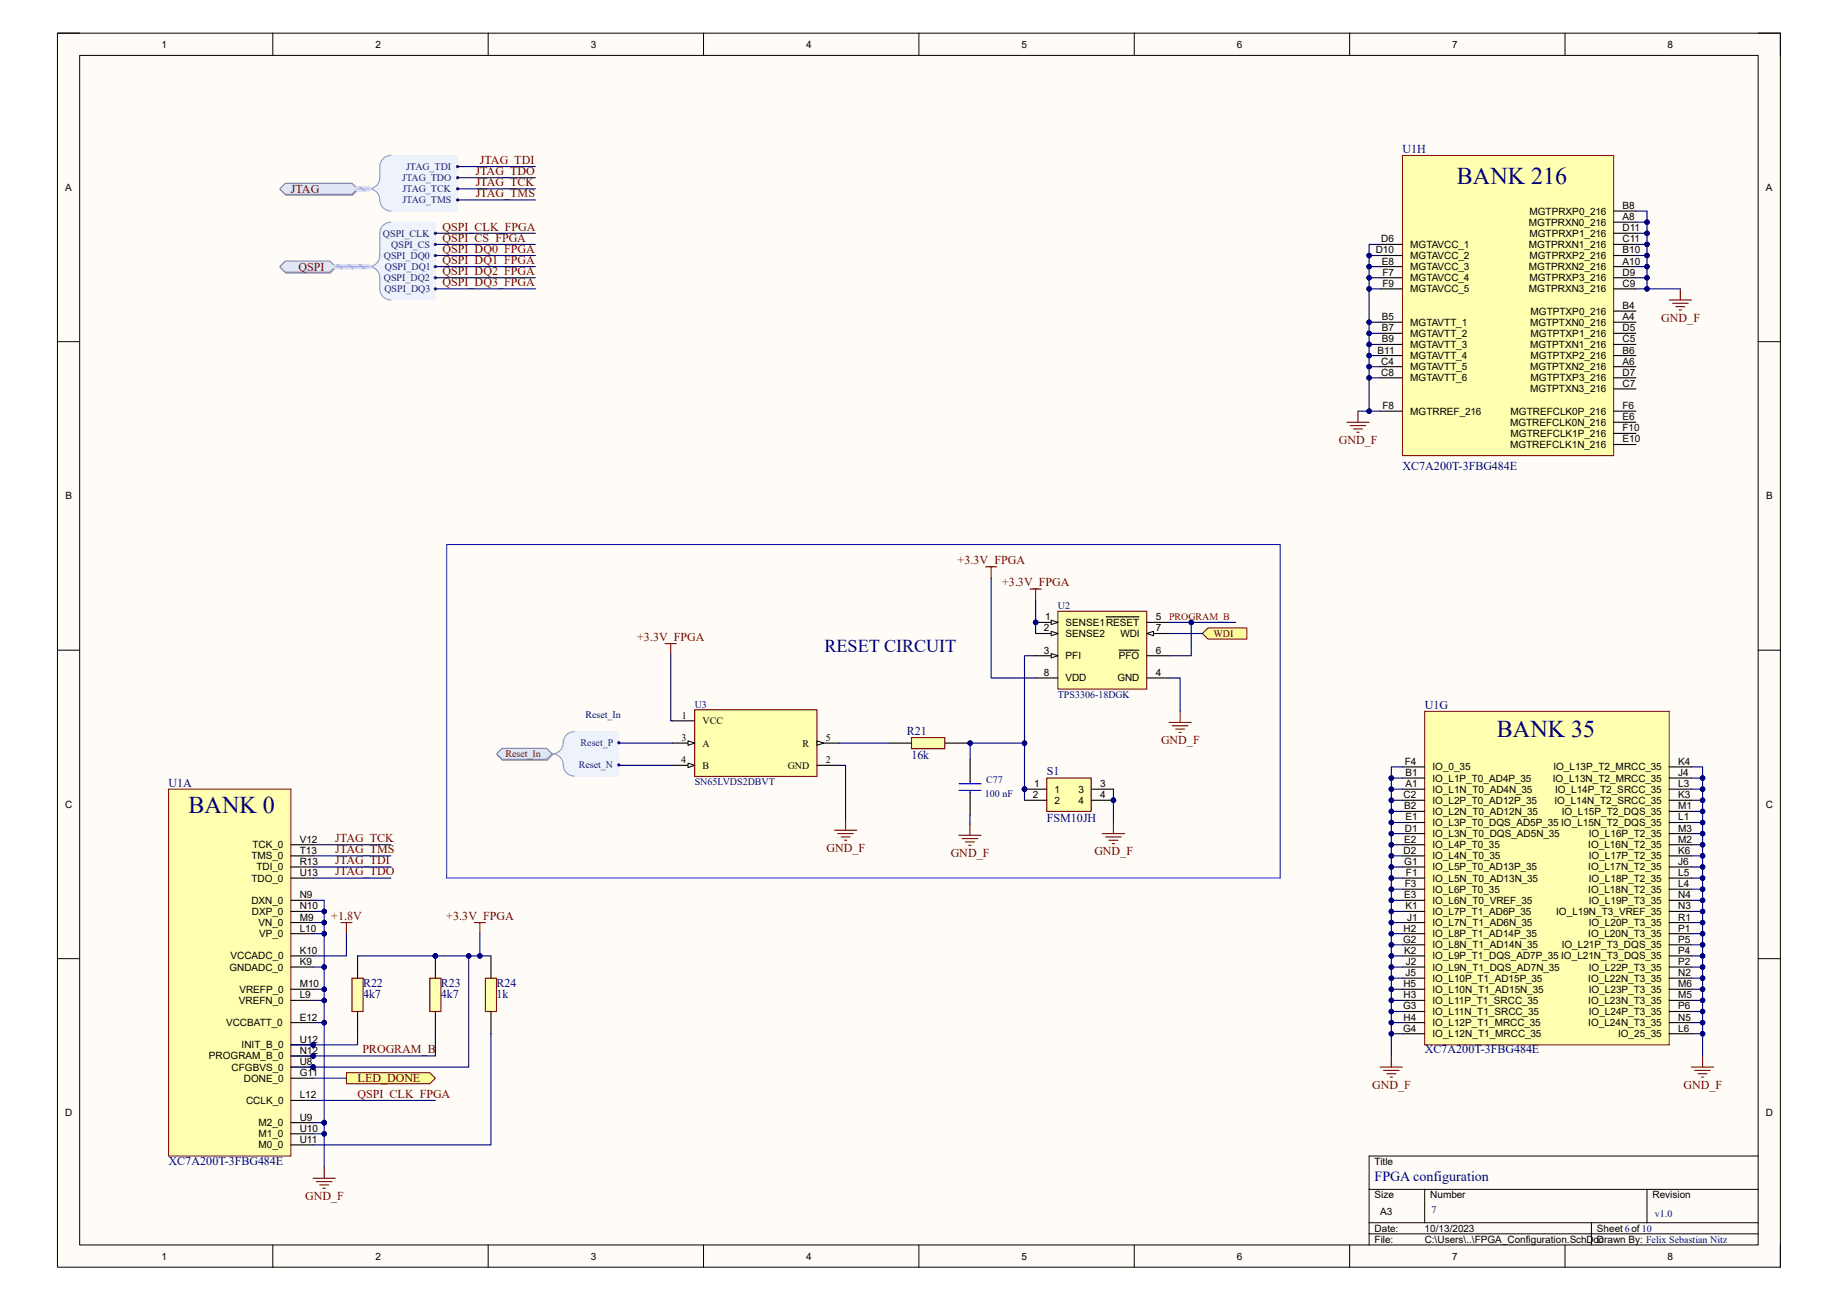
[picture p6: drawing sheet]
<svg xmlns="http://www.w3.org/2000/svg" width="420mm" height="297mm" viewBox="0 0 420 297" stroke-linecap="round" stroke-linejoin="round" font-family="sans-serif">
<defs><g id="words">
<g font-size="5.5" fill="#000080">
<text x="332.9" y="42">BANK 216</text>
<text x="342.1" y="168.4">BANK 35</text>
<text x="43.1" y="185.7">BANK 0</text>
</g>
<text font-size="4.1" fill="#000080" x="188.4" y="148.9">RESET CIRCUIT</text>
<text font-size="3.2" fill="#000080" x="314.1" y="269.8">FPGA configuration</text>
<g font-size="2.8" fill="#000080">
<text x="320.5" y="34.9">U1H</text>
<text x="320.5" y="107.3">XC7A200T-3FBG484E</text>
<text x="325.5" y="161.9">U1G</text>
<text x="207.2" y="167.9">R21</text>
<text x="208.3" y="173.5">16k</text>
<text x="38.5" y="179.7">U1A</text>
<text x="239.2" y="177.2">S1</text>
<text x="239.2" y="187.8">FSM10JH</text>
<text x="83" y="228">4k7</text>
<text x="83" y="225.4">R22</text>
<text x="100.8" y="228">4k7</text>
<text x="100.8" y="225.4">R23</text>
<text x="113.5" y="228">1k</text>
<text x="113.5" y="225.4">R24</text>
<text x="325.5" y="240.7">XC7A200T-3FBG484E</text>
<text x="38.5" y="266.1">XC7A200T-3FBG484E</text>
</g>
<g font-size="2.8" fill="#800000">
<text x="108.7" y="40">JTAG_TDO</text>
<text x="109.6" y="37.5">JTAG_TDI</text>
<text x="66.5" y="44.1">JTAG</text>
<text x="108.7" y="45.1">JTAG_TMS</text>
<text x="108.7" y="42.5">JTAG_TCK</text>
<text x="101.1" y="52.7">QSPI_CLK_FPGA</text>
<text x="101.1" y="57.8">QSPI_DQ0_FPGA</text>
<text x="101.1" y="55.2">QSPI_CS_FPGA</text>
<text x="68.2" y="61.8">QSPI</text>
<text x="101.1" y="60.3">QSPI_DQ1_FPGA</text>
<text x="101.1" y="62.9">QSPI_DQ2_FPGA</text>
<text x="101.1" y="65.4">QSPI_DQ3_FPGA</text>
<text x="379.6" y="73.5">GND_F</text>
<text x="305.9" y="101.5">GND_F</text>
<text x="218.8" y="128.9">+3.3V_FPGA</text>
<text x="229" y="134">+3.3V_FPGA</text>
<text x="145.6" y="146.5">+3.3V_FPGA</text>
<text x="265.3" y="170.1">GND_F</text>
<text x="76.6" y="194.9">JTAG_TMS</text>
<text x="76.6" y="197.5">JTAG_TDI</text>
<text x="76.6" y="192.4">JTAG_TCK</text>
<text x="188.8" y="194.7">GND_F</text>
<text x="217.3" y="195.8">GND_F</text>
<text x="250.1" y="195.5">GND_F</text>
<text x="76.6" y="200">JTAG_TDO</text>
<text x="75.7" y="210.2">+1.8V</text>
<text x="102" y="210.2">+3.3V_FPGA</text>
<text x="82.8" y="240.7">PROGRAM_B</text>
<text x="81.7" y="250.8">QSPI_CLK_FPGA</text>
<text x="81.7" y="247.3">LED_DONE</text>
<text x="313.6" y="248.8">GND_F</text>
<text x="384.7" y="248.8">GND_F</text>
<text x="69.7" y="274.2">GND_F</text>
</g>
<g font-size="2.3">
<text x="36.9" y="10.9">1</text>
<text x="85.8" y="10.9">2</text>
<text x="135" y="10.9">3</text>
<text x="184.2" y="10.9">4</text>
<text x="233.4" y="10.9">5</text>
<text x="282.6" y="10.9">6</text>
<text x="331.9" y="10.9">7</text>
<text x="381" y="10.9">8</text>
<text x="14.9" y="43.6">A</text>
<text x="370.8" y="47.8">B8</text>
<text x="403.5" y="43.6">A</text>
<text x="349.4" y="51.6">MGTPRXN0_216</text>
<text x="349.5" y="49">MGTPRXP0_216</text>
<text x="370.8" y="50.3">A8</text>
<text x="370.8" y="52.8">D11</text>
<text x="314.4" y="57.9">D10</text>
<text x="315.6" y="55.4">D6</text>
<text x="322.2" y="56.6">MGTAVCC_1</text>
<text x="322.2" y="59.2">MGTAVCC_2</text>
<text x="349.4" y="56.6">MGTPRXN1_216</text>
<text x="349.5" y="59.2">MGTPRXP2_216</text>
<text x="349.5" y="54.1">MGTPRXP1_216</text>
<text x="370.8" y="57.9">B10</text>
<text x="370.8" y="55.4">C11</text>
<text x="315.8" y="60.5">E8</text>
<text x="315.9" y="63">F7</text>
<text x="315.9" y="65.5">F9</text>
<text x="322.2" y="61.7">MGTAVCC_3</text>
<text x="322.2" y="64.3">MGTAVCC_4</text>
<text x="349.4" y="61.7">MGTPRXN2_216</text>
<text x="349.5" y="64.3">MGTPRXP3_216</text>
<text x="370.8" y="60.5">A10</text>
<text x="370.8" y="65.5">C9</text>
<text x="370.8" y="63">D9</text>
<text x="322.2" y="66.8">MGTAVCC_5</text>
<text x="349.4" y="66.8">MGTPRXN3_216</text>
<text x="349.8" y="71.9">MGTPTXP0_216</text>
<text x="370.8" y="70.6">B4</text>
<text x="315.7" y="73.2">B5</text>
<text x="315.8" y="75.7">B7</text>
<text x="322.2" y="74.4">MGTAVTT_1</text>
<text x="322.2" y="77">MGTAVTT_2</text>
<text x="349.6" y="74.4">MGTPTXN0_216</text>
<text x="349.8" y="77">MGTPTXP1_216</text>
<text x="370.8" y="73.2">A4</text>
<text x="370.8" y="75.7">D5</text>
<text x="314.8" y="80.8">B11</text>
<text x="315.6" y="83.3">C4</text>
<text x="315.8" y="78.2">B9</text>
<text x="322.2" y="79.5">MGTAVTT_3</text>
<text x="322.2" y="82">MGTAVTT_4</text>
<text x="349.6" y="79.5">MGTPTXN1_216</text>
<text x="349.8" y="82">MGTPTXP2_216</text>
<text x="370.8" y="83.3">A6</text>
<text x="370.8" y="80.8">B6</text>
<text x="370.8" y="78.2">C5</text>
<text x="315.6" y="85.9">C8</text>
<text x="322.2" y="84.6">MGTAVTT_5</text>
<text x="322.2" y="87.1">MGTAVTT_6</text>
<text x="349.6" y="84.6">MGTPTXN2_216</text>
<text x="349.6" y="89.7">MGTPTXN3_216</text>
<text x="349.8" y="87.1">MGTPTXP3_216</text>
<text x="370.8" y="88.4">C7</text>
<text x="370.8" y="85.9">D7</text>
<text x="315.9" y="93.5">F8</text>
<text x="322.2" y="94.7">MGTRREF_216</text>
<text x="345.2" y="94.7">MGTREFCLK0P_216</text>
<text x="370.8" y="93.5">F6</text>
<text x="345.1" y="97.3">MGTREFCLK0N_216</text>
<text x="345.2" y="99.8">MGTREFCLK1P_216</text>
<text x="370.8" y="96">E6</text>
<text x="370.8" y="101.1">E10</text>
<text x="370.8" y="98.6">F10</text>
<text x="345.1" y="102.4">MGTREFCLK1N_216</text>
<text x="15" y="114.1">B</text>
<text x="403.6" y="114.1">B</text>
<text x="238.8" y="141.7">1</text>
<text x="243.5" y="143">SENSE1RESET</text>
<text x="264.1" y="141.7">5</text>
<text x="238.5" y="144.3">2</text>
<text x="238.5" y="149.4">3</text>
<text x="243.5" y="145.5">SENSE2</text>
<text x="256" y="145.5">WDI</text>
<text x="264.1" y="149.4">6</text>
<text x="264.1" y="144.3">7</text>
<text x="238.5" y="154.4">8</text>
<text x="243.5" y="150.6">PFI</text>
<text x="243.5" y="155.7">VDD</text>
<text x="255.4" y="155.7">GND</text>
<text x="255.7" y="150.6">PFO</text>
<text x="264.1" y="154.4">4</text>
<text x="155.8" y="164.2">1</text>
<text x="160.5" y="165.5">VCC</text>
<text x="155.7" y="169.3">3</text>
<text x="160.5" y="170.6">A</text>
<text x="183.3" y="170.6">R</text>
<text x="188.7" y="169.3">5</text>
<text x="155.6" y="174.4">4</text>
<text x="160.5" y="175.6">B</text>
<text x="180" y="175.6">GND</text>
<text x="188.7" y="174.4">2</text>
<text x="236.3" y="179.8">1</text>
<text x="251.4" y="179.8">3</text>
<text x="321" y="174.8">F4</text>
<text x="321.1" y="179.8">A1</text>
<text x="321.1" y="177.3">B1</text>
<text x="327.3" y="178.6">IO_L1P_T0_AD4P_35</text>
<text x="327.3" y="176">IO_0_35</text>
<text x="354.8" y="178.6">IO_L13N_T2_MRCC_35</text>
<text x="355" y="176">IO_L13P_T2_MRCC_35</text>
<text x="383.5" y="177.3">J4</text>
<text x="383.5" y="174.8">K4</text>
<text x="383.5" y="179.8">L3</text>
<text x="14.9" y="184.6">C</text>
<text x="236" y="182.4">2</text>
<text x="241" y="181.1">1</text>
<text x="241" y="183.6">2</text>
<text x="246.4" y="181.1">3</text>
<text x="246.4" y="183.6">4</text>
<text x="251.4" y="182.4">4</text>
<text x="320.7" y="182.4">C2</text>
<text x="320.8" y="184.9">B2</text>
<text x="327.3" y="181.1">IO_L1N_T0_AD4N_35</text>
<text x="327.3" y="183.6">IO_L2P_T0_AD12P_35</text>
<text x="355.2" y="183.6">IO_L14N_T2_SRCC_35</text>
<text x="355.3" y="181.1">IO_L14P_T2_SRCC_35</text>
<text x="383.5" y="182.4">K3</text>
<text x="383.5" y="184.9">M1</text>
<text x="403.5" y="184.6">C</text>
<text x="321" y="190">D1</text>
<text x="321.1" y="187.5">E1</text>
<text x="327.3" y="186.2">IO_L2N_T0_AD12N_35</text>
<text x="327.3" y="191.3">IO_L3N_T0_DQS_AD5N_35</text>
<text x="327.3" y="188.7">IO_L3P_T0_DQS_AD5P_35 IO_L15N_T2_DQS_35</text>
<text x="356.9" y="186.2">IO_L15P_T2_DQS_35</text>
<text x="363.1" y="191.3">IO_L16P_T2_35</text>
<text x="383.5" y="187.5">L1</text>
<text x="383.5" y="190">M3</text>
<text x="57.4" y="196.3">TMS_0</text>
<text x="57.7" y="193.8">TCK_0</text>
<text x="68.5" y="197.6">R13</text>
<text x="68.5" y="195.1">T13</text>
<text x="68.5" y="192.5">V12</text>
<text x="320.7" y="195.1">D2</text>
<text x="320.8" y="192.5">E2</text>
<text x="320.9" y="197.6">G1</text>
<text x="327.3" y="196.3">IO_L4N_T0_35</text>
<text x="327.3" y="193.8">IO_L4P_T0_35</text>
<text x="362.9" y="193.8">IO_L16N_T2_35</text>
<text x="363.1" y="196.3">IO_L17P_T2_35</text>
<text x="383.5" y="197.6">J6</text>
<text x="383.5" y="195.1">K6</text>
<text x="383.5" y="192.5">M2</text>
<text x="57.4" y="201.4">TDO_0</text>
<text x="58.6" y="198.9">TDI_0</text>
<text x="68.5" y="200.2">U13</text>
<text x="321" y="202.7">F3</text>
<text x="321.3" y="200.2">F1</text>
<text x="327.3" y="201.4">IO_L5N_T0_AD13N_35</text>
<text x="327.3" y="204">IO_L6P_T0_35</text>
<text x="327.3" y="198.9">IO_L5P_T0_AD13P_35</text>
<text x="362.9" y="198.9">IO_L17N_T2_35</text>
<text x="362.9" y="204">IO_L18N_T2_35</text>
<text x="363.1" y="201.4">IO_L18P_T2_35</text>
<text x="383.5" y="202.7">L4</text>
<text x="383.5" y="200.2">L5</text>
<text x="57.4" y="206.5">DXN_0</text>
<text x="57.6" y="209">DXP_0</text>
<text x="68.5" y="205.2">N9</text>
<text x="68.5" y="207.8">N10</text>
<text x="320.8" y="205.2">E3</text>
<text x="321.1" y="207.8">K1</text>
<text x="327.3" y="206.5">IO_L6N_T0_VREF_35</text>
<text x="327.3" y="209">IO_L7P_T1_AD6P_35</text>
<text x="355.6" y="209">IO_L19N_T3_VREF_35</text>
<text x="363.1" y="206.5">IO_L19P_T3_35</text>
<text x="383.5" y="207.8">N3</text>
<text x="383.5" y="205.2">N4</text>
<text x="59.1" y="211.6">VN_0</text>
<text x="59.2" y="214.1">VP_0</text>
<text x="68.5" y="212.9">L10</text>
<text x="68.5" y="210.3">M9</text>
<text x="320.6" y="215.4">G2</text>
<text x="320.7" y="212.9">H2</text>
<text x="321.5" y="210.3">J1</text>
<text x="327.3" y="214.1">IO_L8P_T1_AD14P_35</text>
<text x="327.3" y="211.6">IO_L7N_T1_AD6N_35</text>
<text x="362.9" y="214.1">IO_L20N_T3_35</text>
<text x="363.1" y="211.6">IO_L20P_T3_35</text>
<text x="383.5" y="212.9">P1</text>
<text x="383.5" y="215.4">P5</text>
<text x="383.5" y="210.3">R1</text>
<text x="52.4" y="221.7">GNDADC_0</text>
<text x="52.7" y="219.2">VCCADC_0</text>
<text x="68.5" y="220.5">K9</text>
<text x="68.5" y="217.9">K10</text>
<text x="320.8" y="217.9">K2</text>
<text x="321.2" y="220.5">J2</text>
<text x="327.3" y="216.7">IO_L8N_T1_AD14N_35</text>
<text x="327.3" y="221.7">IO_L9N_T1_DQS_AD7N_35</text>
<text x="327.3" y="219.2">IO_L9P_T1_DQS_AD7P_35 IO_L21N_T3_DQS_35</text>
<text x="356.9" y="216.7">IO_L21P_T3_DQS_35</text>
<text x="363.1" y="221.7">IO_L22P_T3_35</text>
<text x="383.5" y="220.5">P2</text>
<text x="383.5" y="217.9">P4</text>
<text x="54.7" y="226.8">VREFP_0</text>
<text x="68.5" y="225.6">M10</text>
<text x="320.7" y="225.6">H5</text>
<text x="321.2" y="223">J5</text>
<text x="327.3" y="226.8">IO_L10N_T1_AD15N_35</text>
<text x="327.3" y="224.3">IO_L10P_T1_AD15P_35</text>
<text x="362.9" y="224.3">IO_L22N_T3_35</text>
<text x="363.1" y="226.8">IO_L23P_T3_35</text>
<text x="383.5" y="225.6">M6</text>
<text x="383.5" y="223">N2</text>
<text x="54.6" y="229.4">VREFN_0</text>
<text x="68.5" y="233.2">E12</text>
<text x="68.5" y="228.1">L9</text>
<text x="320.6" y="230.6">G3</text>
<text x="320.7" y="228.1">H3</text>
<text x="320.7" y="233.2">H4</text>
<text x="327.3" y="231.9">IO_L11N_T1_SRCC_35</text>
<text x="327.3" y="229.4">IO_L11P_T1_SRCC_35</text>
<text x="362.9" y="229.4">IO_L23N_T3_35</text>
<text x="363.1" y="231.9">IO_L24P_T3_35</text>
<text x="383.5" y="228.1">M5</text>
<text x="383.5" y="233.2">N5</text>
<text x="383.5" y="230.6">P6</text>
<text x="51.6" y="234.4">VCCBATT_0</text>
<text x="55.2" y="239.5">INIT_B_0</text>
<text x="68.5" y="238.3">U12</text>
<text x="320.6" y="235.7">G4</text>
<text x="327.3" y="237">IO_L12N_T1_MRCC_35</text>
<text x="327.3" y="234.4">IO_L12P_T1_MRCC_35</text>
<text x="362.9" y="234.4">IO_L24N_T3_35</text>
<text x="369.7" y="237">IO_25_35</text>
<text x="383.5" y="235.7">L6</text>
<text x="47.8" y="242.1">PROGRAM_B_0</text>
<text x="52.9" y="244.6">CFGBVS_0</text>
<text x="68.5" y="245.9">G11</text>
<text x="68.5" y="240.8">N12</text>
<text x="68.5" y="243.3">U8</text>
<text x="55.7" y="247.1">DONE_0</text>
<text x="68.5" y="251">L12</text>
<text x="14.9" y="255.1">D</text>
<text x="56.2" y="252.2">CCLK_0</text>
<text x="59.1" y="257.3">M2_0</text>
<text x="68.5" y="256">U9</text>
<text x="403.5" y="255.1">D</text>
<text x="59.1" y="259.8">M1_0</text>
<text x="59.1" y="262.4">M0_0</text>
<text x="68.5" y="258.6">U10</text>
<text x="68.5" y="261.1">U11</text>
<text x="314.1" y="266.2">Title</text>
<text x="314.1" y="273.8">Size</text>
<text x="326.8" y="273.8">Number</text>
<text x="377.6" y="273.8">Revision</text>
<text x="314.1" y="281.4">Date:</text>
<text x="315.4" y="277.6">A3</text>
<text x="325.5" y="281.4">10/13/2023</text>
<text x="364.9" y="281.4">Sheet 6of 10</text>
<text x="36.9" y="287.8">1</text>
<text x="85.8" y="287.8">2</text>
<text x="135" y="287.8">3</text>
<text x="184.2" y="287.8">4</text>
<text x="233.4" y="287.8">5</text>
<text x="282.6" y="287.8">6</text>
<text x="314.1" y="284">File:</text>
<text x="325.6" y="284">C:\Users\..\FPGA_Configuration.SchDoc</text>
<text x="331.9" y="287.8">7</text>
<text x="364.9" y="284">Drawn By: Felix Sebastian Nitz</text>
<text x="381" y="287.8">8</text>
</g>
<g font-size="2.3" fill="#003a70">
<text x="91.9" y="41.4">JTAG_TDO</text>
<text x="92.8" y="38.8">JTAG_TDI</text>
<text x="91.9" y="43.9">JTAG_TCK</text>
<text x="91.9" y="46.4">JTAG_TMS</text>
<text x="87.5" y="54.1">QSPI_CLK</text>
<text x="87.7" y="59.1">QSPI_DQ0</text>
<text x="89.4" y="56.6">QSPI_CS</text>
<text x="87.7" y="64.2">QSPI_DQ2</text>
<text x="87.9" y="61.7">QSPI_DQ1</text>
<text x="87.8" y="66.8">QSPI_DQ3</text>
<text x="132.7" y="170.5">Reset_P</text>
<text x="132.2" y="175.6">Reset_N</text>
</g>
<g font-size="2.3" fill="#000080">
<text x="241.7" y="139.1">U2</text>
<text x="158.7" y="161.7">U3</text>
<text x="241.7" y="159.5">TPS3306-18DGK</text>
<text x="133.8" y="164.1">Reset_In</text>
<text x="158.7" y="179.5">SN65LVDS2DBVT</text>
<text x="225.3" y="178.9">C77</text>
<text x="225" y="182.2">100 nF</text>
<text x="327.1" y="277">7</text>
<text x="378.1" y="278">v1.0</text>
</g>
<g font-size="2.3" fill="#800000">
<text x="267.1" y="141.7">PROGRAM_B</text>
<text x="277.3" y="145.5">WDI</text>
<text x="115.5" y="173">Reset_In</text>
</g>
</g></defs>
<path d="M13.1 7.6h393.7v281.9h-393.7z" fill-rule="evenodd" fill="#fffcf8"/>
<path d="M13.1 7.6h393.7v281.9h-393.7z" fill="none" stroke="#000" stroke-width=".23"/>
<path d="M18.2 12.7h383.5v271.7h-383.5z" fill-rule="evenodd" fill="#fffcf8"/>
<g fill="none" stroke="#000" stroke-width=".23">
<path d="M13.1 7.6h5.1M18.2 12.7h383.5v271.7h-383.5zM62.3 7.6v5.1M111.5 7.6v5.1M160.8 7.6v5.1M210 7.6v5.1M259.2 7.6v5.1M308.4 7.6v5.1M357.6 7.6v5.1M401.7 7.6h5.1v5.1M13.1 78.1h5.1M401.7 78.1h5.1"/>
<path d="M13.1 148.5h5.1M401.7 148.5h5.1M13.1 219h5.1M401.7 219h5.1M312.8 271.7h88.9M312.8 279.4h88.9M325.5 271.7v7.7M363.6 279.4v5M376.3 271.7v7.7M401.7 264.1h-88.9v20.3M62.3 284.4v5.1M111.5 284.4v5.1"/>
<path d="M160.8 284.4v5.1M210 284.4v5.1M259.2 284.4v5.1M308.4 284.4v5.1M312.8 281.9h88.9M357.6 284.4v5.1M406.8 284.4v5.1"/>
</g>
<path d="M320.5 35.5h48.2v68.6h-48.2z" fill-rule="evenodd" fill="#ffffb0"/>
<path d="M320.5 35.5h48.2v68.6h-48.2z" fill="none" stroke="#800000" stroke-width=".23"/>
<g fill="none" stroke="#000" stroke-width=".25">
<path d="M315.4 58.4h5.1M315.4 55.8h5.1M368.7 50.8h5.1M368.7 48.2h5.1M368.7 58.4h5.1M368.7 55.8h5.1M368.7 53.3h5.1M315.4 73.6h5.1M315.4 60.9h5.1M315.4 76.2h5.1M315.4 78.7h5.1M315.4 66h5.1"/>
<path d="M315.4 63.5h5.1M368.7 73.6h5.1M368.7 60.9h5.1M368.7 71.1h5.1M368.7 76.2h5.1M368.7 78.7h5.1M368.7 66h5.1M368.7 63.5h5.1M315.4 83.8h5.1M315.4 81.2h5.1M315.4 86.3h5.1M315.4 93.9h5.1"/>
<path d="M368.7 83.8h5.1M368.7 81.2h5.1M368.7 88.9h5.1M368.7 86.3h5.1M368.7 96.5h5.1M368.7 93.9h5.1M368.7 99h5.1M368.7 101.6h5.1"/>
</g>
<circle cx="71.5" cy="241.3" r=".51" fill="#000080"/>
<circle cx="71.5" cy="241.3" r=".51" fill="none" stroke="#000080" stroke-width=".23"/>
<circle cx="71.5" cy="243.8" r=".51" fill="#000080"/>
<circle cx="71.5" cy="243.8" r=".51" fill="none" stroke="#000080" stroke-width=".23"/>
<circle cx="71.5" cy="238.7" r=".51" fill="#000080"/>
<circle cx="71.5" cy="238.7" r=".51" fill="none" stroke="#000080" stroke-width=".23"/>
<path d="M38.5 180.3h28v83.8h-28z" fill-rule="evenodd" fill="#ffffb0"/>
<path d="M38.5 180.3h28v83.8h-28z" fill="none" stroke="#800000" stroke-width=".23"/>
<path d="M66.5 218.4h5M66.5 213.3h5M66.5 210.8h5M66.5 205.7h5M66.5 208.2h5M66.5 233.6h5M66.5 220.9h5M66.5 228.6h5M66.5 226h5M66.5 246.3h5M66.5 251.4h5M66.5 241.3h5" fill="none" stroke="#000" stroke-width=".25"/>
<circle cx="71.5" cy="241.3" r=".51" fill="#000080"/>
<circle cx="71.5" cy="241.3" r=".51" fill="none" stroke="#000080" stroke-width=".23"/>
<path d="M66.5 198.1h5M66.5 195.5h5M66.5 243.8h5" fill="none" stroke="#000" stroke-width=".25"/>
<circle cx="71.5" cy="243.8" r=".51" fill="#000080"/>
<circle cx="71.5" cy="243.8" r=".51" fill="none" stroke="#000080" stroke-width=".23"/>
<path d="M66.5 238.7h5M66.5 256.5h5M66.5 259h5M66.5 261.6h5" fill="none" stroke="#000" stroke-width=".25"/>
<circle cx="71.5" cy="238.7" r=".51" fill="#000080"/>
<circle cx="71.5" cy="238.7" r=".51" fill="none" stroke="#000080" stroke-width=".23"/>
<path d="M66.5 193h5M66.5 200.6h5" fill="none" stroke="#000" stroke-width=".25"/>
<path d="M88.1 51.1l1.2-.3h10.2v17.7h-10.2l-1.2-.3-1-.9-.3-1.3v-3.2l-.7-1-1.2-.9 1.2-.8 .7-1.1v-5.7l.3-1.3z" fill-rule="evenodd" fill="#edf2fb"/>
<path d="M88.1 51.1l1.2-.3h10.2v17.7h-10.2l-1.2-.3-1-.9-.3-1.3v-3.2l-.7-1-1.2-.9 1.2-.8 .7-1.1v-5.7l.3-1.3z" fill="none" stroke="#edf2fb" stroke-width=".23"/>
<path d="M89.3 50.8a2.54 2.54 0 0 0-2.5 2.5v5.1a2.54 2.54 0 0 1-2.6 2.5 2.54 2.54 0 0 1 2.6 2.6 5 5 0 0 0 .5 4.1 2.54 2.54 0 0 0 2 .9" fill="none" stroke="#8f9ec9" stroke-width=".25"/>
<circle cx="99.5" cy="53.3" r=".25" fill="#003a70"/>
<circle cx="99.5" cy="53.3" r=".25" fill="none" stroke="#003a70" stroke-width=".23"/>
<circle cx="99.5" cy="55.8" r=".25" fill="#003a70"/>
<circle cx="99.5" cy="55.8" r=".25" fill="none" stroke="#003a70" stroke-width=".23"/>
<circle cx="99.5" cy="58.4" r=".25" fill="#003a70"/>
<circle cx="99.5" cy="58.4" r=".25" fill="none" stroke="#003a70" stroke-width=".23"/>
<circle cx="99.5" cy="60.9" r=".25" fill="#003a70"/>
<circle cx="99.5" cy="60.9" r=".25" fill="none" stroke="#003a70" stroke-width=".23"/>
<circle cx="99.5" cy="63.5" r=".25" fill="#003a70"/>
<circle cx="99.5" cy="63.5" r=".25" fill="none" stroke="#003a70" stroke-width=".23"/>
<circle cx="99.5" cy="66" r=".25" fill="#003a70"/>
<circle cx="99.5" cy="66" r=".25" fill="none" stroke="#003a70" stroke-width=".23"/>
<path d="M64.1 61.2l1.2-1.3h10.2l1.3 1.3-1.3 1.2h-10.2z" fill-rule="evenodd" fill="#bac0ca"/>
<path d="M64.1 61.2l1.2-1.3h10.2l1.3 1.3-1.3 1.2h-10.2z" fill="none" stroke="#a6acb6" stroke-width=".23"/>
<path d="M65.2 59.6h10.2l1.2 1.3-1.2 1.3h-10.2l-1.3-1.3z" fill-rule="evenodd" fill="#d5e4ff"/>
<path d="M65.2 59.6h10.2l1.2 1.3-1.2 1.3h-10.2l-1.3-1.3z" fill="none" stroke="#71809b" stroke-width=".23"/>
<path d="M64.1 43.4l1.2-1.3h15.3l1.2 1.3-1.2 1.3h-15.3z" fill-rule="evenodd" fill="#bac0ca"/>
<path d="M64.1 43.4l1.2-1.3h15.3l1.2 1.3-1.2 1.3h-15.3z" fill="none" stroke="#a6acb6" stroke-width=".23"/>
<path d="M65.2 41.9h15.2l1.3 1.2-1.3 1.3h-15.2l-1.3-1.3z" fill-rule="evenodd" fill="#d5e4ff"/>
<path d="M65.2 41.9h15.2l1.3 1.2-1.3 1.3h-15.2l-1.3-1.3z" fill="none" stroke="#71809b" stroke-width=".23"/>
<path d="M88.1 35.8l1.2-.3h15.3v12.7h-15.3a2.62 2.62 0 0 1-2.5-3.2l-.7-1-1.2-.9 1.2-.8 .7-1.1v-3.1l.3-1.3z" fill-rule="evenodd" fill="#edf2fb"/>
<path d="M88.1 35.8l1.2-.3h15.3v12.7h-15.3a2.62 2.62 0 0 1-2.5-3.2l-.7-1-1.2-.9 1.2-.8 .7-1.1v-3.1l.3-1.3z" fill="none" stroke="#edf2fb" stroke-width=".23"/>
<path d="M89.3 35.5a2.54 2.54 0 0 0-2.5 2.6 5 5 0 0 1-.6 4.1 2.53 2.53 0 0 1-2 .9 2.72 2.72 0 0 1 2.7 3.2 2.54 2.54 0 0 0 2.4 1.9" fill="none" stroke="#8f9ec9" stroke-width=".25"/>
<circle cx="104.6" cy="38.1" r=".25" fill="#003a70"/>
<circle cx="104.6" cy="38.1" r=".25" fill="none" stroke="#003a70" stroke-width=".23"/>
<circle cx="104.6" cy="40.6" r=".25" fill="#003a70"/>
<circle cx="104.6" cy="40.6" r=".25" fill="none" stroke="#003a70" stroke-width=".23"/>
<circle cx="104.6" cy="43.1" r=".25" fill="#003a70"/>
<circle cx="104.6" cy="43.1" r=".25" fill="none" stroke="#003a70" stroke-width=".23"/>
<circle cx="104.6" cy="45.7" r=".25" fill="#003a70"/>
<circle cx="104.6" cy="45.7" r=".25" fill="none" stroke="#003a70" stroke-width=".23"/>
<path d="M71.5 269.2h5.1M72.3 270h3.6M73.1 270.7h2M73.8 271.5h.5M74.1 266.7v2.5" fill="none" stroke="#800000" stroke-width=".25"/>
<circle cx="99.5" cy="218.4" r=".51" fill="#000080"/>
<circle cx="99.5" cy="218.4" r=".51" fill="none" stroke="#000080" stroke-width=".23"/>
<path d="M98.2 223.5h2.6v7.6h-2.6z" fill-rule="evenodd" fill="#ffffb0"/>
<path d="M98.2 223.5h2.6v7.6h-2.6z" fill="none" stroke="#800000" stroke-width=".25"/>
<path d="M99.5 218.4v5.1M99.5 231.1v5.1" fill="none" stroke="#000" stroke-width=".25"/>
<circle cx="99.5" cy="218.4" r=".51" fill="#000080"/>
<circle cx="99.5" cy="218.4" r=".51" fill="none" stroke="#000080" stroke-width=".23"/>
<path d="M80.4 223.5h2.6v7.6h-2.6z" fill-rule="evenodd" fill="#ffffb0"/>
<path d="M80.4 223.5h2.6v7.6h-2.6z" fill="none" stroke="#800000" stroke-width=".25"/>
<path d="M81.7 218.4v5.1M81.7 231.1v5.1" fill="none" stroke="#000" stroke-width=".25"/>
<path d="M110.9 223.5h2.6v7.6h-2.6z" fill-rule="evenodd" fill="#ffffb0"/>
<path d="M77.9 210.8h2.5M79.2 210.8v2.5M110.9 223.5h2.6v7.6h-2.6z" fill="none" stroke="#800000" stroke-width=".25"/>
<path d="M112.2 218.4v5.1M112.2 231.1v5.1" fill="none" stroke="#000" stroke-width=".25"/>
<path d="M79.2 245.1h19l1.3 1.2-1.3 1.3h-19z" fill-rule="evenodd" fill="#ffff80"/>
<path d="M79.2 245.1h19l1.3 1.2-1.3 1.3h-19z" fill="none" stroke="#800000" stroke-width=".23"/>
<g fill="none" stroke="#800000" stroke-width=".25">
<path d="M381.4 68.5h5.1M382.2 69.3h3.5M382.9 70.1h2.1M383.7 70.8h.5M384 66v2.5M307.8 96.5h5M308.5 97.2h3.6M309.3 98h2M310 98.8h.6M310.3 93.9v2.6M251.9 190.5h5.1M252.6 191.2h3.6"/>
<path d="M253.4 192h2M254.2 192.7h.5M254.4 187.9v2.6"/>
</g>
<circle cx="234.1" cy="180.3" r=".51" fill="#000080"/>
<circle cx="234.1" cy="180.3" r=".51" fill="none" stroke="#000080" stroke-width=".23"/>
<circle cx="254.4" cy="182.8" r=".51" fill="#000080"/>
<circle cx="254.4" cy="182.8" r=".51" fill="none" stroke="#000080" stroke-width=".23"/>
<path d="M239.2 177.8h10.1v7.6h-10.1z" fill-rule="evenodd" fill="#ffffb0"/>
<path d="M239.2 177.8h10.1v7.6h-10.1z" fill="none" stroke="#800000" stroke-width=".25"/>
<path d="M234.1 180.3h5.1" fill="none" stroke="#000" stroke-width=".25"/>
<circle cx="234.1" cy="180.3" r=".51" fill="#000080"/>
<circle cx="234.1" cy="180.3" r=".51" fill="none" stroke="#000080" stroke-width=".23"/>
<path d="M234.1 182.8h5.1M249.3 182.8h5.1M249.3 180.3h5.1" fill="none" stroke="#000" stroke-width=".25"/>
<circle cx="254.4" cy="182.8" r=".51" fill="#000080"/>
<circle cx="254.4" cy="182.8" r=".51" fill="none" stroke="#000080" stroke-width=".23"/>
<path d="M108.4 210.8h2.5M109.6 210.8v2.5" fill="none" stroke="#800000" stroke-width=".25"/>
<circle cx="236.6" cy="142.2" r=".51" fill="#000080"/>
<circle cx="236.6" cy="142.2" r=".51" fill="none" stroke="#000080" stroke-width=".23"/>
<path d="M241.7 139.7h20.3v17.7h-20.3z" fill-rule="evenodd" fill="#ffffb0"/>
<path d="M241.7 139.7h20.3v17.7h-20.3z" fill="none" stroke="#800000" stroke-width=".23"/>
<path d="M236.6 142.2h5.1" fill="none" stroke="#000" stroke-width=".25"/>
<path d="M240.2 141.7l1.5 .5-1.5 .5z" fill="#f8fcff"/>
<path d="M240.2 141.7l1.5 .5-1.5 .5z" fill="none" stroke="#000" stroke-width=".23"/>
<circle cx="236.6" cy="142.2" r=".51" fill="#000080"/>
<circle cx="236.6" cy="142.2" r=".51" fill="none" stroke="#000080" stroke-width=".23"/>
<path d="M236.6 144.7h5.1" fill="none" stroke="#000" stroke-width=".25"/>
<path d="M240.2 144.2l1.5 .5-1.5 .5z" fill="#f8fcff"/>
<path d="M240.2 144.2l1.5 .5-1.5 .5z" fill="none" stroke="#000" stroke-width=".23"/>
<path d="M236.6 149.8h5.1" fill="none" stroke="#000" stroke-width=".25"/>
<path d="M240.2 149.3l1.5 .5-1.5 .5z" fill="#f8fcff"/>
<path d="M240.2 149.3l1.5 .5-1.5 .5z" fill="none" stroke="#000" stroke-width=".23"/>
<path d="M252.7 140.9h7.6M255.7 148.5h4.6M262 149.8h5.1M262 142.2h5.1M262 144.7h5.1" fill="none" stroke="#000" stroke-width=".25"/>
<path d="M262 144.7l1.6-.5v1z" fill="#f8fcff"/>
<path d="M262 144.7l1.6-.5v1z" fill="none" stroke="#000" stroke-width=".23"/>
<path d="M236.6 154.9h5.1M262 154.9h5.1" fill="none" stroke="#000" stroke-width=".25"/>
<path d="M225.2 129.5h2.6M226.5 129.5v2.5M235.4 134.6h2.5M236.6 134.6v2.5M267.1 165.1h5.1M267.9 165.8h3.5M268.6 166.6h2.1M269.4 167.3h.5M269.7 162.5v2.6" fill="none" stroke="#800000" stroke-width=".25"/>
<path d="M276 143.5h8.9v2.5h-8.9l-1.3-1.3z" fill-rule="evenodd" fill="#ffff80"/>
<path d="M276 143.5h8.9v2.5h-8.9l-1.3-1.3z" fill="none" stroke="#800000" stroke-width=".23"/>
<path d="M219.1 190.8h5.1M219.9 191.6h3.5M220.6 192.4h2.1M221.4 193.1h.5M221.6 188.3v2.5" fill="none" stroke="#800000" stroke-width=".25"/>
<path d="M208.3 168.5h7.6v2.5h-7.6z" fill-rule="evenodd" fill="#ffffb0"/>
<path d="M208.3 168.5h7.6v2.5h-7.6z" fill="none" stroke="#800000" stroke-width=".25"/>
<path d="M203.2 169.8h5.1M215.9 169.8h5.1" fill="none" stroke="#000" stroke-width=".25"/>
<path d="M130 167.5l1.2-.3h10.2v10.1h-10.2a2.62 2.62 0 0 1-2.5-3.2l-.6-1-1.3-.9 1.3-.8 .6-1.1 .3-1.9z" fill-rule="evenodd" fill="#edf2fb"/>
<path d="M130 167.5l1.2-.3h10.2v10.1h-10.2a2.62 2.62 0 0 1-2.5-3.2l-.6-1-1.3-.9 1.3-.8 .6-1.1 .3-1.9z" fill="none" stroke="#edf2fb" stroke-width=".23"/>
<path d="M131.2 167.1a2.72 2.72 0 0 0-2.6 3.2 2.55 2.55 0 0 1-2.4 1.9 2.72 2.72 0 0 1 2.6 3.2 2.55 2.55 0 0 0 2.4 1.9" fill="none" stroke="#8f9ec9" stroke-width=".25"/>
<circle cx="141.4" cy="169.7" r=".25" fill="#003a70"/>
<circle cx="141.4" cy="169.7" r=".25" fill="none" stroke="#003a70" stroke-width=".23"/>
<circle cx="141.4" cy="174.8" r=".25" fill="#003a70"/>
<circle cx="141.4" cy="174.8" r=".25" fill="none" stroke="#003a70" stroke-width=".23"/>
<path d="M113.6 172.5l1.3-1.3h10.1l1.3 1.3-1.3 1.3h-10.1z" fill-rule="evenodd" fill="#bac0ca"/>
<path d="M113.6 172.5l1.3-1.3h10.1l1.3 1.3-1.3 1.3h-10.1z" fill="none" stroke="#a6acb6" stroke-width=".23"/>
<path d="M114.7 171h10.2l1.3 1.2-1.3 1.3h-10.2l-1.2-1.3z" fill-rule="evenodd" fill="#d5e4ff"/>
<path d="M114.7 171h10.2l1.3 1.2-1.3 1.3h-10.2l-1.2-1.3z" fill="none" stroke="#71809b" stroke-width=".23"/>
<path d="M102.1 124.4h190.4v76.2h-190.4z" fill="none" stroke="#00f" stroke-width=".23"/>
<path d="M325.5 162.5h55.9v76.2h-55.9z" fill-rule="evenodd" fill="#ffffb0"/>
<path d="M325.5 162.5h55.9v76.2h-55.9z" fill="none" stroke="#800000" stroke-width=".23"/>
<g fill="none" stroke="#000" stroke-width=".25">
<path d="M320.5 177.8h5M320.5 175.2h5M381.4 177.8h5.1M381.4 175.2h5.1M320.5 180.3h5M320.5 185.4h5M320.5 182.8h5M320.5 190.5h5M320.5 195.5h5M320.5 187.9h5M320.5 193h5M320.5 198.1h5"/>
<path d="M381.4 180.3h5.1M381.4 185.4h5.1M381.4 182.8h5.1M381.4 190.5h5.1M381.4 195.5h5.1M381.4 187.9h5.1M381.4 193h5.1M381.4 198.1h5.1M320.5 205.7h5M320.5 200.6h5M320.5 203.2h5M320.5 215.9h5"/>
<path d="M320.5 213.3h5M320.5 210.8h5M320.5 208.2h5M320.5 218.4h5M381.4 205.7h5.1M381.4 200.6h5.1M381.4 203.2h5.1M381.4 215.9h5.1M381.4 213.3h5.1M381.4 210.8h5.1M381.4 208.2h5.1M381.4 218.4h5.1"/>
<path d="M320.5 231.1h5M320.5 236.2h5M320.5 228.6h5M320.5 233.6h5M320.5 226h5M320.5 220.9h5M320.5 223.5h5M381.4 231.1h5.1M381.4 236.2h5.1M381.4 228.6h5.1M381.4 233.6h5.1M381.4 226h5.1"/>
<path d="M381.4 220.9h5.1M381.4 223.5h5.1"/>
</g>
<path d="M315.4 243.8h5.1M316.1 244.6h3.6M316.9 245.3h2M317.7 246.1h.5M317.9 241.3v2.5M386.5 243.8h5.1M387.3 244.6h3.5M388 245.3h2.1M388.8 246.1h.5M389 241.3v2.5" fill="none" stroke="#800000" stroke-width=".25"/>
<path d="M158.7 162.2h28v15.2h-28z" fill-rule="evenodd" fill="#ffffb0"/>
<path d="M158.7 162.2h28v15.2h-28z" fill="none" stroke="#800000" stroke-width=".25"/>
<path d="M153.7 164.7h5M153.7 169.8h5" fill="none" stroke="#000" stroke-width=".25"/>
<path d="M157.2 169.3l1.5 .5-1.5 .5z" fill="#f8fcff"/>
<path d="M157.2 169.3l1.5 .5-1.5 .5z" fill="none" stroke="#000" stroke-width=".23"/>
<path d="M153.7 174.9h5" fill="none" stroke="#000" stroke-width=".25"/>
<path d="M157.2 174.3l1.5 .6-1.5 .5z" fill="#f8fcff"/>
<path d="M157.2 174.3l1.5 .6-1.5 .5z" fill="none" stroke="#000" stroke-width=".23"/>
<path d="M186.7 169.8h5.1" fill="none" stroke="#000" stroke-width=".25"/>
<path d="M186.7 169.3l1.5 .5-1.5 .5z" fill="#f8fcff"/>
<path d="M186.7 169.3l1.5 .5-1.5 .5z" fill="none" stroke="#000" stroke-width=".23"/>
<path d="M186.7 174.9h5.1M221.7 173.5v5.1M221.7 181.1v5.1" fill="none" stroke="#000" stroke-width=".25"/>
<path d="M152 147.1h2.5M153.3 147.1v2.5M190.7 189.7h5.1M191.4 190.4h3.6M192.2 191.2h2M193 192h.5M193.2 187.1v2.6" fill="none" stroke="#800000" stroke-width=".25"/>
<path d="M219.1 179.1h5.1M221.7 178.6v.5M219.1 180.6h5.1M221.7 180.6v.5" fill="none" stroke="#00f" stroke-width=".25"/>
<g fill="none" stroke="#000080" stroke-width=".25">
<path d="M104.6 38.1h17.7M99.5 58.4h22.8M99.5 53.3h22.8M99.5 55.8h22.8M104.6 45.7h17.7M104.6 43.1h17.7M104.6 40.6h17.7M99.5 60.9h22.8M99.5 63.5h22.8M99.5 66h22.8M71.5 198.1h17.8M71.5 195.5h17.8"/>
<path d="M71.5 193h17.8M71.5 200.6h17.8M71.5 256.5h2.6"/>
</g>
<circle cx="74.1" cy="256.5" r=".51" fill="#000080"/>
<circle cx="74.1" cy="256.5" r=".51" fill="none" stroke="#000080" stroke-width=".23"/>
<path d="M99.5 236.2v5.1h-33" fill="none" stroke="#000080" stroke-width=".25"/>
<circle cx="71.5" cy="241.3" r=".51" fill="#000080"/>
<circle cx="71.5" cy="241.3" r=".51" fill="none" stroke="#000080" stroke-width=".23"/>
<path d="M81.7 218.4h25.4v25.4h-40.6" fill="none" stroke="#000080" stroke-width=".25"/>
<circle cx="99.5" cy="218.4" r=".51" fill="#000080"/>
<circle cx="99.5" cy="218.4" r=".51" fill="none" stroke="#000080" stroke-width=".23"/>
<circle cx="107.1" cy="218.4" r=".51" fill="#000080"/>
<circle cx="107.1" cy="218.4" r=".51" fill="none" stroke="#000080" stroke-width=".23"/>
<circle cx="71.5" cy="243.8" r=".51" fill="#000080"/>
<circle cx="71.5" cy="243.8" r=".51" fill="none" stroke="#000080" stroke-width=".23"/>
<path d="M71.5 233.6h2.6v22.9" fill="none" stroke="#000080" stroke-width=".25"/>
<circle cx="74.1" cy="233.6" r=".51" fill="#000080"/>
<circle cx="74.1" cy="233.6" r=".51" fill="none" stroke="#000080" stroke-width=".23"/>
<circle cx="74.1" cy="256.5" r=".51" fill="#000080"/>
<circle cx="74.1" cy="256.5" r=".51" fill="none" stroke="#000080" stroke-width=".23"/>
<path d="M71.5 251.4h28M71.5 259h2.6" fill="none" stroke="#000080" stroke-width=".25"/>
<circle cx="74.1" cy="259" r=".51" fill="#000080"/>
<circle cx="74.1" cy="259" r=".51" fill="none" stroke="#000080" stroke-width=".23"/>
<path d="M107.1 218.4h5.1" fill="none" stroke="#000080" stroke-width=".25"/>
<circle cx="109.6" cy="218.4" r=".51" fill="#000080"/>
<circle cx="109.6" cy="218.4" r=".51" fill="none" stroke="#000080" stroke-width=".23"/>
<circle cx="107.1" cy="218.4" r=".51" fill="#000080"/>
<circle cx="107.1" cy="218.4" r=".51" fill="none" stroke="#000080" stroke-width=".23"/>
<path d="M71.5 228.6h2.6" fill="none" stroke="#000080" stroke-width=".25"/>
<circle cx="74.1" cy="228.6" r=".51" fill="#000080"/>
<circle cx="74.1" cy="228.6" r=".51" fill="none" stroke="#000080" stroke-width=".23"/>
<path d="M71.5 213.3h2.6" fill="none" stroke="#000080" stroke-width=".25"/>
<circle cx="74.1" cy="213.3" r=".51" fill="#000080"/>
<circle cx="74.1" cy="213.3" r=".51" fill="none" stroke="#000080" stroke-width=".23"/>
<path d="M71.5 220.9h2.6" fill="none" stroke="#000080" stroke-width=".25"/>
<circle cx="74.1" cy="220.9" r=".51" fill="#000080"/>
<circle cx="74.1" cy="220.9" r=".51" fill="none" stroke="#000080" stroke-width=".23"/>
<path d="M71.5 208.2h2.6M79.2 213.3v5.1h-7.7" fill="none" stroke="#000080" stroke-width=".25"/>
<circle cx="74.1" cy="208.2" r=".51" fill="#000080"/>
<circle cx="74.1" cy="208.2" r=".51" fill="none" stroke="#000080" stroke-width=".23"/>
<path d="M81.7 236.2v2.5h-15.2M71.5 246.3h7.7" fill="none" stroke="#000080" stroke-width=".25"/>
<circle cx="71.5" cy="238.7" r=".51" fill="#000080"/>
<circle cx="71.5" cy="238.7" r=".51" fill="none" stroke="#000080" stroke-width=".23"/>
<path d="M71.5 226h2.6v7.6" fill="none" stroke="#000080" stroke-width=".25"/>
<circle cx="74.1" cy="226" r=".51" fill="#000080"/>
<circle cx="74.1" cy="226" r=".51" fill="none" stroke="#000080" stroke-width=".23"/>
<circle cx="74.1" cy="228.6" r=".51" fill="#000080"/>
<circle cx="74.1" cy="228.6" r=".51" fill="none" stroke="#000080" stroke-width=".23"/>
<circle cx="74.1" cy="233.6" r=".51" fill="#000080"/>
<circle cx="74.1" cy="233.6" r=".51" fill="none" stroke="#000080" stroke-width=".23"/>
<path d="M71.5 210.8h2.6v15.2" fill="none" stroke="#000080" stroke-width=".25"/>
<circle cx="74.1" cy="210.8" r=".51" fill="#000080"/>
<circle cx="74.1" cy="210.8" r=".51" fill="none" stroke="#000080" stroke-width=".23"/>
<circle cx="74.1" cy="213.3" r=".51" fill="#000080"/>
<circle cx="74.1" cy="213.3" r=".51" fill="none" stroke="#000080" stroke-width=".23"/>
<circle cx="74.1" cy="220.9" r=".51" fill="#000080"/>
<circle cx="74.1" cy="220.9" r=".51" fill="none" stroke="#000080" stroke-width=".23"/>
<circle cx="74.1" cy="226" r=".51" fill="#000080"/>
<circle cx="74.1" cy="226" r=".51" fill="none" stroke="#000080" stroke-width=".23"/>
<path d="M71.5 205.7h2.6v5.1" fill="none" stroke="#000080" stroke-width=".25"/>
<circle cx="74.1" cy="208.2" r=".51" fill="#000080"/>
<circle cx="74.1" cy="208.2" r=".51" fill="none" stroke="#000080" stroke-width=".23"/>
<circle cx="74.1" cy="210.8" r=".51" fill="#000080"/>
<circle cx="74.1" cy="210.8" r=".51" fill="none" stroke="#000080" stroke-width=".23"/>
<path d="M74.1 256.5v10.2" fill="none" stroke="#000080" stroke-width=".25"/>
<circle cx="74.1" cy="259" r=".51" fill="#000080"/>
<circle cx="74.1" cy="259" r=".51" fill="none" stroke="#000080" stroke-width=".23"/>
<circle cx="74.1" cy="256.5" r=".51" fill="#000080"/>
<circle cx="74.1" cy="256.5" r=".51" fill="none" stroke="#000080" stroke-width=".23"/>
<path d="M312.8 73.6h2.6" fill="none" stroke="#000080" stroke-width=".25"/>
<circle cx="312.8" cy="73.6" r=".51" fill="#000080"/>
<circle cx="312.8" cy="73.6" r=".51" fill="none" stroke="#000080" stroke-width=".23"/>
<path d="M312.8 76.2h2.6" fill="none" stroke="#000080" stroke-width=".25"/>
<circle cx="312.8" cy="76.2" r=".51" fill="#000080"/>
<circle cx="312.8" cy="76.2" r=".51" fill="none" stroke="#000080" stroke-width=".23"/>
<path d="M312.8 78.7h2.6" fill="none" stroke="#000080" stroke-width=".25"/>
<circle cx="312.8" cy="78.7" r=".51" fill="#000080"/>
<circle cx="312.8" cy="78.7" r=".51" fill="none" stroke="#000080" stroke-width=".23"/>
<path d="M312.8 81.2h2.6" fill="none" stroke="#000080" stroke-width=".25"/>
<circle cx="312.8" cy="81.2" r=".51" fill="#000080"/>
<circle cx="312.8" cy="81.2" r=".51" fill="none" stroke="#000080" stroke-width=".23"/>
<path d="M312.8 83.8h2.6" fill="none" stroke="#000080" stroke-width=".25"/>
<circle cx="312.8" cy="83.8" r=".51" fill="#000080"/>
<circle cx="312.8" cy="83.8" r=".51" fill="none" stroke="#000080" stroke-width=".23"/>
<path d="M312.8 86.3h2.6" fill="none" stroke="#000080" stroke-width=".25"/>
<circle cx="312.8" cy="86.3" r=".51" fill="#000080"/>
<circle cx="312.8" cy="86.3" r=".51" fill="none" stroke="#000080" stroke-width=".23"/>
<path d="M312.8 58.4h2.6" fill="none" stroke="#000080" stroke-width=".25"/>
<circle cx="312.8" cy="58.4" r=".51" fill="#000080"/>
<circle cx="312.8" cy="58.4" r=".51" fill="none" stroke="#000080" stroke-width=".23"/>
<path d="M312.8 60.9h2.6" fill="none" stroke="#000080" stroke-width=".25"/>
<circle cx="312.8" cy="60.9" r=".51" fill="#000080"/>
<circle cx="312.8" cy="60.9" r=".51" fill="none" stroke="#000080" stroke-width=".23"/>
<path d="M312.8 63.5h2.6" fill="none" stroke="#000080" stroke-width=".25"/>
<circle cx="312.8" cy="63.5" r=".51" fill="#000080"/>
<circle cx="312.8" cy="63.5" r=".51" fill="none" stroke="#000080" stroke-width=".23"/>
<path d="M312.8 93.9h2.6" fill="none" stroke="#000080" stroke-width=".25"/>
<circle cx="312.8" cy="93.9" r=".51" fill="#000080"/>
<circle cx="312.8" cy="93.9" r=".51" fill="none" stroke="#000080" stroke-width=".23"/>
<path d="M312.8 66h2.6" fill="none" stroke="#000080" stroke-width=".25"/>
<circle cx="312.8" cy="66" r=".51" fill="#000080"/>
<circle cx="312.8" cy="66" r=".51" fill="none" stroke="#000080" stroke-width=".23"/>
<path d="M315.4 55.8h-2.6v38.1h-2.5" fill="none" stroke="#000080" stroke-width=".25"/>
<circle cx="312.8" cy="58.4" r=".51" fill="#000080"/>
<circle cx="312.8" cy="58.4" r=".51" fill="none" stroke="#000080" stroke-width=".23"/>
<circle cx="312.8" cy="60.9" r=".51" fill="#000080"/>
<circle cx="312.8" cy="60.9" r=".51" fill="none" stroke="#000080" stroke-width=".23"/>
<circle cx="312.8" cy="63.5" r=".51" fill="#000080"/>
<circle cx="312.8" cy="63.5" r=".51" fill="none" stroke="#000080" stroke-width=".23"/>
<circle cx="312.8" cy="66" r=".51" fill="#000080"/>
<circle cx="312.8" cy="66" r=".51" fill="none" stroke="#000080" stroke-width=".23"/>
<circle cx="312.8" cy="73.6" r=".51" fill="#000080"/>
<circle cx="312.8" cy="73.6" r=".51" fill="none" stroke="#000080" stroke-width=".23"/>
<circle cx="312.8" cy="76.2" r=".51" fill="#000080"/>
<circle cx="312.8" cy="76.2" r=".51" fill="none" stroke="#000080" stroke-width=".23"/>
<circle cx="312.8" cy="78.7" r=".51" fill="#000080"/>
<circle cx="312.8" cy="78.7" r=".51" fill="none" stroke="#000080" stroke-width=".23"/>
<circle cx="312.8" cy="81.2" r=".51" fill="#000080"/>
<circle cx="312.8" cy="81.2" r=".51" fill="none" stroke="#000080" stroke-width=".23"/>
<circle cx="312.8" cy="83.8" r=".51" fill="#000080"/>
<circle cx="312.8" cy="83.8" r=".51" fill="none" stroke="#000080" stroke-width=".23"/>
<circle cx="312.8" cy="86.3" r=".51" fill="#000080"/>
<circle cx="312.8" cy="86.3" r=".51" fill="none" stroke="#000080" stroke-width=".23"/>
<circle cx="312.8" cy="93.9" r=".51" fill="#000080"/>
<circle cx="312.8" cy="93.9" r=".51" fill="none" stroke="#000080" stroke-width=".23"/>
<path d="M373.8 50.8h2.5" fill="none" stroke="#000080" stroke-width=".25"/>
<circle cx="376.3" cy="50.8" r=".51" fill="#000080"/>
<circle cx="376.3" cy="50.8" r=".51" fill="none" stroke="#000080" stroke-width=".23"/>
<path d="M373.8 60.9h2.5" fill="none" stroke="#000080" stroke-width=".25"/>
<circle cx="376.3" cy="60.9" r=".51" fill="#000080"/>
<circle cx="376.3" cy="60.9" r=".51" fill="none" stroke="#000080" stroke-width=".23"/>
<path d="M373.8 58.4h2.5" fill="none" stroke="#000080" stroke-width=".25"/>
<circle cx="376.3" cy="58.4" r=".51" fill="#000080"/>
<circle cx="376.3" cy="58.4" r=".51" fill="none" stroke="#000080" stroke-width=".23"/>
<path d="M373.8 66h2.5" fill="none" stroke="#000080" stroke-width=".25"/>
<circle cx="376.3" cy="66" r=".51" fill="#000080"/>
<circle cx="376.3" cy="66" r=".51" fill="none" stroke="#000080" stroke-width=".23"/>
<path d="M373.8 55.8h2.5" fill="none" stroke="#000080" stroke-width=".25"/>
<circle cx="376.3" cy="55.8" r=".51" fill="#000080"/>
<circle cx="376.3" cy="55.8" r=".51" fill="none" stroke="#000080" stroke-width=".23"/>
<path d="M373.8 63.5h2.5" fill="none" stroke="#000080" stroke-width=".25"/>
<circle cx="376.3" cy="63.5" r=".51" fill="#000080"/>
<circle cx="376.3" cy="63.5" r=".51" fill="none" stroke="#000080" stroke-width=".23"/>
<path d="M373.8 53.3h2.5" fill="none" stroke="#000080" stroke-width=".25"/>
<circle cx="376.3" cy="53.3" r=".51" fill="#000080"/>
<circle cx="376.3" cy="53.3" r=".51" fill="none" stroke="#000080" stroke-width=".23"/>
<path d="M373.8 48.2h2.5v17.8h7.7" fill="none" stroke="#000080" stroke-width=".25"/>
<circle cx="376.3" cy="66" r=".51" fill="#000080"/>
<circle cx="376.3" cy="66" r=".51" fill="none" stroke="#000080" stroke-width=".23"/>
<circle cx="376.3" cy="63.5" r=".51" fill="#000080"/>
<circle cx="376.3" cy="63.5" r=".51" fill="none" stroke="#000080" stroke-width=".23"/>
<circle cx="376.3" cy="60.9" r=".51" fill="#000080"/>
<circle cx="376.3" cy="60.9" r=".51" fill="none" stroke="#000080" stroke-width=".23"/>
<circle cx="376.3" cy="58.4" r=".51" fill="#000080"/>
<circle cx="376.3" cy="58.4" r=".51" fill="none" stroke="#000080" stroke-width=".23"/>
<circle cx="376.3" cy="55.8" r=".51" fill="#000080"/>
<circle cx="376.3" cy="55.8" r=".51" fill="none" stroke="#000080" stroke-width=".23"/>
<circle cx="376.3" cy="53.3" r=".51" fill="#000080"/>
<circle cx="376.3" cy="53.3" r=".51" fill="none" stroke="#000080" stroke-width=".23"/>
<circle cx="376.3" cy="50.8" r=".51" fill="#000080"/>
<circle cx="376.3" cy="50.8" r=".51" fill="none" stroke="#000080" stroke-width=".23"/>
<path d="M267.1 154.9h2.6v7.6M267.1 144.7h7.6M272.2 142.2v7.6h-5.1" fill="none" stroke="#000080" stroke-width=".25"/>
<circle cx="272.2" cy="142.2" r=".51" fill="#000080"/>
<circle cx="272.2" cy="142.2" r=".51" fill="none" stroke="#000080" stroke-width=".23"/>
<path d="M236.6 137.1v7.6" fill="none" stroke="#000080" stroke-width=".25"/>
<circle cx="236.6" cy="142.2" r=".51" fill="#000080"/>
<circle cx="236.6" cy="142.2" r=".51" fill="none" stroke="#000080" stroke-width=".23"/>
<path d="M254.4 180.3v7.6" fill="none" stroke="#000080" stroke-width=".25"/>
<circle cx="254.4" cy="182.8" r=".51" fill="#000080"/>
<circle cx="254.4" cy="182.8" r=".51" fill="none" stroke="#000080" stroke-width=".23"/>
<path d="M226.5 132v22.9h10.1M234.1 180.3v2.5" fill="none" stroke="#000080" stroke-width=".25"/>
<circle cx="234.1" cy="180.3" r=".51" fill="#000080"/>
<circle cx="234.1" cy="180.3" r=".51" fill="none" stroke="#000080" stroke-width=".23"/>
<path d="M109.6 213.3v5.1" fill="none" stroke="#000080" stroke-width=".25"/>
<circle cx="109.6" cy="218.4" r=".51" fill="#000080"/>
<circle cx="109.6" cy="218.4" r=".51" fill="none" stroke="#000080" stroke-width=".23"/>
<path d="M267.1 142.2h15.3" fill="none" stroke="#000080" stroke-width=".25"/>
<circle cx="272.2" cy="142.2" r=".51" fill="#000080"/>
<circle cx="272.2" cy="142.2" r=".51" fill="none" stroke="#000080" stroke-width=".23"/>
<path d="M317.9 180.3h2.6M112.2 236.2v25.4h-40.7" fill="none" stroke="#000080" stroke-width=".25"/>
<circle cx="317.9" cy="180.3" r=".51" fill="#000080"/>
<circle cx="317.9" cy="180.3" r=".51" fill="none" stroke="#000080" stroke-width=".23"/>
<path d="M317.9 177.8h2.6" fill="none" stroke="#000080" stroke-width=".25"/>
<circle cx="317.9" cy="177.8" r=".51" fill="#000080"/>
<circle cx="317.9" cy="177.8" r=".51" fill="none" stroke="#000080" stroke-width=".23"/>
<path d="M317.9 185.4h2.6" fill="none" stroke="#000080" stroke-width=".25"/>
<circle cx="317.9" cy="185.4" r=".51" fill="#000080"/>
<circle cx="317.9" cy="185.4" r=".51" fill="none" stroke="#000080" stroke-width=".23"/>
<path d="M317.9 182.8h2.6" fill="none" stroke="#000080" stroke-width=".25"/>
<circle cx="317.9" cy="182.8" r=".51" fill="#000080"/>
<circle cx="317.9" cy="182.8" r=".51" fill="none" stroke="#000080" stroke-width=".23"/>
<path d="M317.9 190.5h2.6" fill="none" stroke="#000080" stroke-width=".25"/>
<circle cx="317.9" cy="190.5" r=".51" fill="#000080"/>
<circle cx="317.9" cy="190.5" r=".51" fill="none" stroke="#000080" stroke-width=".23"/>
<path d="M317.9 195.5h2.6" fill="none" stroke="#000080" stroke-width=".25"/>
<circle cx="317.9" cy="195.5" r=".51" fill="#000080"/>
<circle cx="317.9" cy="195.5" r=".51" fill="none" stroke="#000080" stroke-width=".23"/>
<path d="M317.9 187.9h2.6" fill="none" stroke="#000080" stroke-width=".25"/>
<circle cx="317.9" cy="187.9" r=".51" fill="#000080"/>
<circle cx="317.9" cy="187.9" r=".51" fill="none" stroke="#000080" stroke-width=".23"/>
<path d="M317.9 193h2.6" fill="none" stroke="#000080" stroke-width=".25"/>
<circle cx="317.9" cy="193" r=".51" fill="#000080"/>
<circle cx="317.9" cy="193" r=".51" fill="none" stroke="#000080" stroke-width=".23"/>
<path d="M317.9 205.7h2.6" fill="none" stroke="#000080" stroke-width=".25"/>
<circle cx="317.9" cy="205.7" r=".51" fill="#000080"/>
<circle cx="317.9" cy="205.7" r=".51" fill="none" stroke="#000080" stroke-width=".23"/>
<path d="M317.9 200.6h2.6" fill="none" stroke="#000080" stroke-width=".25"/>
<circle cx="317.9" cy="200.6" r=".51" fill="#000080"/>
<circle cx="317.9" cy="200.6" r=".51" fill="none" stroke="#000080" stroke-width=".23"/>
<path d="M317.9 203.2h2.6" fill="none" stroke="#000080" stroke-width=".25"/>
<circle cx="317.9" cy="203.2" r=".51" fill="#000080"/>
<circle cx="317.9" cy="203.2" r=".51" fill="none" stroke="#000080" stroke-width=".23"/>
<path d="M317.9 198.1h2.6" fill="none" stroke="#000080" stroke-width=".25"/>
<circle cx="317.9" cy="198.1" r=".51" fill="#000080"/>
<circle cx="317.9" cy="198.1" r=".51" fill="none" stroke="#000080" stroke-width=".23"/>
<path d="M317.9 215.9h2.6" fill="none" stroke="#000080" stroke-width=".25"/>
<circle cx="317.9" cy="215.9" r=".51" fill="#000080"/>
<circle cx="317.9" cy="215.9" r=".51" fill="none" stroke="#000080" stroke-width=".23"/>
<path d="M317.9 231.1h2.6" fill="none" stroke="#000080" stroke-width=".25"/>
<circle cx="317.9" cy="231.1" r=".51" fill="#000080"/>
<circle cx="317.9" cy="231.1" r=".51" fill="none" stroke="#000080" stroke-width=".23"/>
<path d="M317.9 236.2h2.6" fill="none" stroke="#000080" stroke-width=".25"/>
<circle cx="317.9" cy="236.2" r=".51" fill="#000080"/>
<circle cx="317.9" cy="236.2" r=".51" fill="none" stroke="#000080" stroke-width=".23"/>
<path d="M317.9 213.3h2.6" fill="none" stroke="#000080" stroke-width=".25"/>
<circle cx="317.9" cy="213.3" r=".51" fill="#000080"/>
<circle cx="317.9" cy="213.3" r=".51" fill="none" stroke="#000080" stroke-width=".23"/>
<path d="M317.9 228.6h2.6" fill="none" stroke="#000080" stroke-width=".25"/>
<circle cx="317.9" cy="228.6" r=".51" fill="#000080"/>
<circle cx="317.9" cy="228.6" r=".51" fill="none" stroke="#000080" stroke-width=".23"/>
<path d="M317.9 233.6h2.6" fill="none" stroke="#000080" stroke-width=".25"/>
<circle cx="317.9" cy="233.6" r=".51" fill="#000080"/>
<circle cx="317.9" cy="233.6" r=".51" fill="none" stroke="#000080" stroke-width=".23"/>
<path d="M317.9 226h2.6" fill="none" stroke="#000080" stroke-width=".25"/>
<circle cx="317.9" cy="226" r=".51" fill="#000080"/>
<circle cx="317.9" cy="226" r=".51" fill="none" stroke="#000080" stroke-width=".23"/>
<path d="M317.9 210.8h2.6" fill="none" stroke="#000080" stroke-width=".25"/>
<circle cx="317.9" cy="210.8" r=".51" fill="#000080"/>
<circle cx="317.9" cy="210.8" r=".51" fill="none" stroke="#000080" stroke-width=".23"/>
<path d="M317.9 220.9h2.6" fill="none" stroke="#000080" stroke-width=".25"/>
<circle cx="317.9" cy="220.9" r=".51" fill="#000080"/>
<circle cx="317.9" cy="220.9" r=".51" fill="none" stroke="#000080" stroke-width=".23"/>
<path d="M317.9 223.5h2.6" fill="none" stroke="#000080" stroke-width=".25"/>
<circle cx="317.9" cy="223.5" r=".51" fill="#000080"/>
<circle cx="317.9" cy="223.5" r=".51" fill="none" stroke="#000080" stroke-width=".23"/>
<path d="M317.9 208.2h2.6" fill="none" stroke="#000080" stroke-width=".25"/>
<circle cx="317.9" cy="208.2" r=".51" fill="#000080"/>
<circle cx="317.9" cy="208.2" r=".51" fill="none" stroke="#000080" stroke-width=".23"/>
<path d="M317.9 218.4h2.6" fill="none" stroke="#000080" stroke-width=".25"/>
<circle cx="317.9" cy="218.4" r=".51" fill="#000080"/>
<circle cx="317.9" cy="218.4" r=".51" fill="none" stroke="#000080" stroke-width=".23"/>
<path d="M320.5 175.2h-2.6v66.1" fill="none" stroke="#000080" stroke-width=".25"/>
<circle cx="317.9" cy="236.2" r=".51" fill="#000080"/>
<circle cx="317.9" cy="236.2" r=".51" fill="none" stroke="#000080" stroke-width=".23"/>
<circle cx="317.9" cy="233.6" r=".51" fill="#000080"/>
<circle cx="317.9" cy="233.6" r=".51" fill="none" stroke="#000080" stroke-width=".23"/>
<circle cx="317.9" cy="231.1" r=".51" fill="#000080"/>
<circle cx="317.9" cy="231.1" r=".51" fill="none" stroke="#000080" stroke-width=".23"/>
<circle cx="317.9" cy="228.6" r=".51" fill="#000080"/>
<circle cx="317.9" cy="228.6" r=".51" fill="none" stroke="#000080" stroke-width=".23"/>
<circle cx="317.9" cy="226" r=".51" fill="#000080"/>
<circle cx="317.9" cy="226" r=".51" fill="none" stroke="#000080" stroke-width=".23"/>
<circle cx="317.9" cy="223.5" r=".51" fill="#000080"/>
<circle cx="317.9" cy="223.5" r=".51" fill="none" stroke="#000080" stroke-width=".23"/>
<circle cx="317.9" cy="220.9" r=".51" fill="#000080"/>
<circle cx="317.9" cy="220.9" r=".51" fill="none" stroke="#000080" stroke-width=".23"/>
<circle cx="317.9" cy="218.4" r=".51" fill="#000080"/>
<circle cx="317.9" cy="218.4" r=".51" fill="none" stroke="#000080" stroke-width=".23"/>
<circle cx="317.9" cy="215.9" r=".51" fill="#000080"/>
<circle cx="317.9" cy="215.9" r=".51" fill="none" stroke="#000080" stroke-width=".23"/>
<circle cx="317.9" cy="213.3" r=".51" fill="#000080"/>
<circle cx="317.9" cy="213.3" r=".51" fill="none" stroke="#000080" stroke-width=".23"/>
<circle cx="317.9" cy="210.8" r=".51" fill="#000080"/>
<circle cx="317.9" cy="210.8" r=".51" fill="none" stroke="#000080" stroke-width=".23"/>
<circle cx="317.9" cy="208.2" r=".51" fill="#000080"/>
<circle cx="317.9" cy="208.2" r=".51" fill="none" stroke="#000080" stroke-width=".23"/>
<circle cx="317.9" cy="205.7" r=".51" fill="#000080"/>
<circle cx="317.9" cy="205.7" r=".51" fill="none" stroke="#000080" stroke-width=".23"/>
<circle cx="317.9" cy="203.2" r=".51" fill="#000080"/>
<circle cx="317.9" cy="203.2" r=".51" fill="none" stroke="#000080" stroke-width=".23"/>
<circle cx="317.9" cy="200.6" r=".51" fill="#000080"/>
<circle cx="317.9" cy="200.6" r=".51" fill="none" stroke="#000080" stroke-width=".23"/>
<circle cx="317.9" cy="198.1" r=".51" fill="#000080"/>
<circle cx="317.9" cy="198.1" r=".51" fill="none" stroke="#000080" stroke-width=".23"/>
<circle cx="317.9" cy="195.5" r=".51" fill="#000080"/>
<circle cx="317.9" cy="195.5" r=".51" fill="none" stroke="#000080" stroke-width=".23"/>
<circle cx="317.9" cy="193" r=".51" fill="#000080"/>
<circle cx="317.9" cy="193" r=".51" fill="none" stroke="#000080" stroke-width=".23"/>
<circle cx="317.9" cy="190.5" r=".51" fill="#000080"/>
<circle cx="317.9" cy="190.5" r=".51" fill="none" stroke="#000080" stroke-width=".23"/>
<circle cx="317.9" cy="187.9" r=".51" fill="#000080"/>
<circle cx="317.9" cy="187.9" r=".51" fill="none" stroke="#000080" stroke-width=".23"/>
<circle cx="317.9" cy="185.4" r=".51" fill="#000080"/>
<circle cx="317.9" cy="185.4" r=".51" fill="none" stroke="#000080" stroke-width=".23"/>
<circle cx="317.9" cy="182.8" r=".51" fill="#000080"/>
<circle cx="317.9" cy="182.8" r=".51" fill="none" stroke="#000080" stroke-width=".23"/>
<circle cx="317.9" cy="180.3" r=".51" fill="#000080"/>
<circle cx="317.9" cy="180.3" r=".51" fill="none" stroke="#000080" stroke-width=".23"/>
<circle cx="317.9" cy="177.8" r=".51" fill="#000080"/>
<circle cx="317.9" cy="177.8" r=".51" fill="none" stroke="#000080" stroke-width=".23"/>
<path d="M386.5 177.8h2.5" fill="none" stroke="#000080" stroke-width=".25"/>
<circle cx="389" cy="177.8" r=".51" fill="#000080"/>
<circle cx="389" cy="177.8" r=".51" fill="none" stroke="#000080" stroke-width=".23"/>
<path d="M386.5 198.1h2.5" fill="none" stroke="#000080" stroke-width=".25"/>
<circle cx="389" cy="198.1" r=".51" fill="#000080"/>
<circle cx="389" cy="198.1" r=".51" fill="none" stroke="#000080" stroke-width=".23"/>
<path d="M386.5 182.8h2.5" fill="none" stroke="#000080" stroke-width=".25"/>
<circle cx="389" cy="182.8" r=".51" fill="#000080"/>
<circle cx="389" cy="182.8" r=".51" fill="none" stroke="#000080" stroke-width=".23"/>
<path d="M386.5 195.5h2.5" fill="none" stroke="#000080" stroke-width=".25"/>
<circle cx="389" cy="195.5" r=".51" fill="#000080"/>
<circle cx="389" cy="195.5" r=".51" fill="none" stroke="#000080" stroke-width=".23"/>
<path d="M386.5 187.9h2.5" fill="none" stroke="#000080" stroke-width=".25"/>
<circle cx="389" cy="187.9" r=".51" fill="#000080"/>
<circle cx="389" cy="187.9" r=".51" fill="none" stroke="#000080" stroke-width=".23"/>
<path d="M386.5 180.3h2.5" fill="none" stroke="#000080" stroke-width=".25"/>
<circle cx="389" cy="180.3" r=".51" fill="#000080"/>
<circle cx="389" cy="180.3" r=".51" fill="none" stroke="#000080" stroke-width=".23"/>
<path d="M386.5 203.2h2.5" fill="none" stroke="#000080" stroke-width=".25"/>
<circle cx="389" cy="203.2" r=".51" fill="#000080"/>
<circle cx="389" cy="203.2" r=".51" fill="none" stroke="#000080" stroke-width=".23"/>
<path d="M386.5 200.6h2.5" fill="none" stroke="#000080" stroke-width=".25"/>
<circle cx="389" cy="200.6" r=".51" fill="#000080"/>
<circle cx="389" cy="200.6" r=".51" fill="none" stroke="#000080" stroke-width=".23"/>
<path d="M386.5 236.2h2.5" fill="none" stroke="#000080" stroke-width=".25"/>
<circle cx="389" cy="236.2" r=".51" fill="#000080"/>
<circle cx="389" cy="236.2" r=".51" fill="none" stroke="#000080" stroke-width=".23"/>
<path d="M386.5 185.4h2.5" fill="none" stroke="#000080" stroke-width=".25"/>
<circle cx="389" cy="185.4" r=".51" fill="#000080"/>
<circle cx="389" cy="185.4" r=".51" fill="none" stroke="#000080" stroke-width=".23"/>
<path d="M386.5 193h2.5" fill="none" stroke="#000080" stroke-width=".25"/>
<circle cx="389" cy="193" r=".51" fill="#000080"/>
<circle cx="389" cy="193" r=".51" fill="none" stroke="#000080" stroke-width=".23"/>
<path d="M386.5 190.5h2.5" fill="none" stroke="#000080" stroke-width=".25"/>
<circle cx="389" cy="190.5" r=".51" fill="#000080"/>
<circle cx="389" cy="190.5" r=".51" fill="none" stroke="#000080" stroke-width=".23"/>
<path d="M386.5 228.6h2.5" fill="none" stroke="#000080" stroke-width=".25"/>
<circle cx="389" cy="228.6" r=".51" fill="#000080"/>
<circle cx="389" cy="228.6" r=".51" fill="none" stroke="#000080" stroke-width=".23"/>
<path d="M386.5 226h2.5" fill="none" stroke="#000080" stroke-width=".25"/>
<circle cx="389" cy="226" r=".51" fill="#000080"/>
<circle cx="389" cy="226" r=".51" fill="none" stroke="#000080" stroke-width=".23"/>
<path d="M386.5 223.5h2.5" fill="none" stroke="#000080" stroke-width=".25"/>
<circle cx="389" cy="223.5" r=".51" fill="#000080"/>
<circle cx="389" cy="223.5" r=".51" fill="none" stroke="#000080" stroke-width=".23"/>
<path d="M386.5 208.2h2.5" fill="none" stroke="#000080" stroke-width=".25"/>
<circle cx="389" cy="208.2" r=".51" fill="#000080"/>
<circle cx="389" cy="208.2" r=".51" fill="none" stroke="#000080" stroke-width=".23"/>
<path d="M386.5 205.7h2.5" fill="none" stroke="#000080" stroke-width=".25"/>
<circle cx="389" cy="205.7" r=".51" fill="#000080"/>
<circle cx="389" cy="205.7" r=".51" fill="none" stroke="#000080" stroke-width=".23"/>
<path d="M386.5 233.6h2.5" fill="none" stroke="#000080" stroke-width=".25"/>
<circle cx="389" cy="233.6" r=".51" fill="#000080"/>
<circle cx="389" cy="233.6" r=".51" fill="none" stroke="#000080" stroke-width=".23"/>
<path d="M386.5 213.3h2.5" fill="none" stroke="#000080" stroke-width=".25"/>
<circle cx="389" cy="213.3" r=".51" fill="#000080"/>
<circle cx="389" cy="213.3" r=".51" fill="none" stroke="#000080" stroke-width=".23"/>
<path d="M386.5 220.9h2.5" fill="none" stroke="#000080" stroke-width=".25"/>
<circle cx="389" cy="220.9" r=".51" fill="#000080"/>
<circle cx="389" cy="220.9" r=".51" fill="none" stroke="#000080" stroke-width=".23"/>
<path d="M386.5 218.4h2.5" fill="none" stroke="#000080" stroke-width=".25"/>
<circle cx="389" cy="218.4" r=".51" fill="#000080"/>
<circle cx="389" cy="218.4" r=".51" fill="none" stroke="#000080" stroke-width=".23"/>
<path d="M386.5 215.9h2.5" fill="none" stroke="#000080" stroke-width=".25"/>
<circle cx="389" cy="215.9" r=".51" fill="#000080"/>
<circle cx="389" cy="215.9" r=".51" fill="none" stroke="#000080" stroke-width=".23"/>
<path d="M386.5 231.1h2.5" fill="none" stroke="#000080" stroke-width=".25"/>
<circle cx="389" cy="231.1" r=".51" fill="#000080"/>
<circle cx="389" cy="231.1" r=".51" fill="none" stroke="#000080" stroke-width=".23"/>
<path d="M386.5 210.8h2.5" fill="none" stroke="#000080" stroke-width=".25"/>
<circle cx="389" cy="210.8" r=".51" fill="#000080"/>
<circle cx="389" cy="210.8" r=".51" fill="none" stroke="#000080" stroke-width=".23"/>
<path d="M386.5 175.2h2.5v66.1" fill="none" stroke="#000080" stroke-width=".25"/>
<circle cx="389" cy="236.2" r=".51" fill="#000080"/>
<circle cx="389" cy="236.2" r=".51" fill="none" stroke="#000080" stroke-width=".23"/>
<circle cx="389" cy="233.6" r=".51" fill="#000080"/>
<circle cx="389" cy="233.6" r=".51" fill="none" stroke="#000080" stroke-width=".23"/>
<circle cx="389" cy="231.1" r=".51" fill="#000080"/>
<circle cx="389" cy="231.1" r=".51" fill="none" stroke="#000080" stroke-width=".23"/>
<circle cx="389" cy="228.6" r=".51" fill="#000080"/>
<circle cx="389" cy="228.6" r=".51" fill="none" stroke="#000080" stroke-width=".23"/>
<circle cx="389" cy="226" r=".51" fill="#000080"/>
<circle cx="389" cy="226" r=".51" fill="none" stroke="#000080" stroke-width=".23"/>
<circle cx="389" cy="223.5" r=".51" fill="#000080"/>
<circle cx="389" cy="223.5" r=".51" fill="none" stroke="#000080" stroke-width=".23"/>
<circle cx="389" cy="220.9" r=".51" fill="#000080"/>
<circle cx="389" cy="220.9" r=".51" fill="none" stroke="#000080" stroke-width=".23"/>
<circle cx="389" cy="218.4" r=".51" fill="#000080"/>
<circle cx="389" cy="218.4" r=".51" fill="none" stroke="#000080" stroke-width=".23"/>
<circle cx="389" cy="215.9" r=".51" fill="#000080"/>
<circle cx="389" cy="215.9" r=".51" fill="none" stroke="#000080" stroke-width=".23"/>
<circle cx="389" cy="213.3" r=".51" fill="#000080"/>
<circle cx="389" cy="213.3" r=".51" fill="none" stroke="#000080" stroke-width=".23"/>
<circle cx="389" cy="210.8" r=".51" fill="#000080"/>
<circle cx="389" cy="210.8" r=".51" fill="none" stroke="#000080" stroke-width=".23"/>
<circle cx="389" cy="208.2" r=".51" fill="#000080"/>
<circle cx="389" cy="208.2" r=".51" fill="none" stroke="#000080" stroke-width=".23"/>
<circle cx="389" cy="205.7" r=".51" fill="#000080"/>
<circle cx="389" cy="205.7" r=".51" fill="none" stroke="#000080" stroke-width=".23"/>
<circle cx="389" cy="203.2" r=".51" fill="#000080"/>
<circle cx="389" cy="203.2" r=".51" fill="none" stroke="#000080" stroke-width=".23"/>
<circle cx="389" cy="200.6" r=".51" fill="#000080"/>
<circle cx="389" cy="200.6" r=".51" fill="none" stroke="#000080" stroke-width=".23"/>
<circle cx="389" cy="198.1" r=".51" fill="#000080"/>
<circle cx="389" cy="198.1" r=".51" fill="none" stroke="#000080" stroke-width=".23"/>
<circle cx="389" cy="195.5" r=".51" fill="#000080"/>
<circle cx="389" cy="195.5" r=".51" fill="none" stroke="#000080" stroke-width=".23"/>
<circle cx="389" cy="193" r=".51" fill="#000080"/>
<circle cx="389" cy="193" r=".51" fill="none" stroke="#000080" stroke-width=".23"/>
<circle cx="389" cy="190.5" r=".51" fill="#000080"/>
<circle cx="389" cy="190.5" r=".51" fill="none" stroke="#000080" stroke-width=".23"/>
<circle cx="389" cy="187.9" r=".51" fill="#000080"/>
<circle cx="389" cy="187.9" r=".51" fill="none" stroke="#000080" stroke-width=".23"/>
<circle cx="389" cy="185.4" r=".51" fill="#000080"/>
<circle cx="389" cy="185.4" r=".51" fill="none" stroke="#000080" stroke-width=".23"/>
<circle cx="389" cy="182.8" r=".51" fill="#000080"/>
<circle cx="389" cy="182.8" r=".51" fill="none" stroke="#000080" stroke-width=".23"/>
<circle cx="389" cy="180.3" r=".51" fill="#000080"/>
<circle cx="389" cy="180.3" r=".51" fill="none" stroke="#000080" stroke-width=".23"/>
<circle cx="389" cy="177.8" r=".51" fill="#000080"/>
<circle cx="389" cy="177.8" r=".51" fill="none" stroke="#000080" stroke-width=".23"/>
<path d="M236.6 149.8h-2.5v30.5" fill="none" stroke="#000080" stroke-width=".25"/>
<circle cx="234.1" cy="169.8" r=".51" fill="#000080"/>
<circle cx="234.1" cy="169.8" r=".51" fill="none" stroke="#000080" stroke-width=".23"/>
<circle cx="234.1" cy="180.3" r=".51" fill="#000080"/>
<circle cx="234.1" cy="180.3" r=".51" fill="none" stroke="#000080" stroke-width=".23"/>
<path d="M153.3 149.6v15.1h.4M141.4 169.7l12.3 .1M141.4 174.8l12.3 .1M191.8 174.9h1.4v12.2M191.8 169.8h11.4M221.7 169.8h12.4M221.7 186.2l-.1 2.1" fill="none" stroke="#000080" stroke-width=".25"/>
<path d="M81.7 43.1h2.5M76.6 60.9h7.6" fill="none" stroke="#cbdaff" stroke-width="1.3"/>
<path d="M82.2 42.7l1 .9M77.1 60.5l1 .9M79.7 60.5l1 .9M82.2 60.5l1 .9" fill="none" stroke="#adbce7" stroke-width=".38"/>
<path d="M81.7 43.1h2.5M76.6 60.9h7.6" fill="none" stroke="#adbce7" stroke-width=".25"/>
<circle cx="221.7" cy="169.8" r=".51" fill="#000080"/>
<circle cx="221.7" cy="169.8" r=".51" fill="none" stroke="#000080" stroke-width=".23"/>
<circle cx="234.1" cy="169.8" r=".51" fill="#000080"/>
<circle cx="234.1" cy="169.8" r=".51" fill="none" stroke="#000080" stroke-width=".23"/>
<path d="M221 169.8h.7v3.7" fill="none" stroke="#000080" stroke-width=".25"/>
<circle cx="221.7" cy="169.8" r=".51" fill="#000080"/>
<circle cx="221.7" cy="169.8" r=".51" fill="none" stroke="#000080" stroke-width=".23"/>
<use href="#words"/>
</svg>
